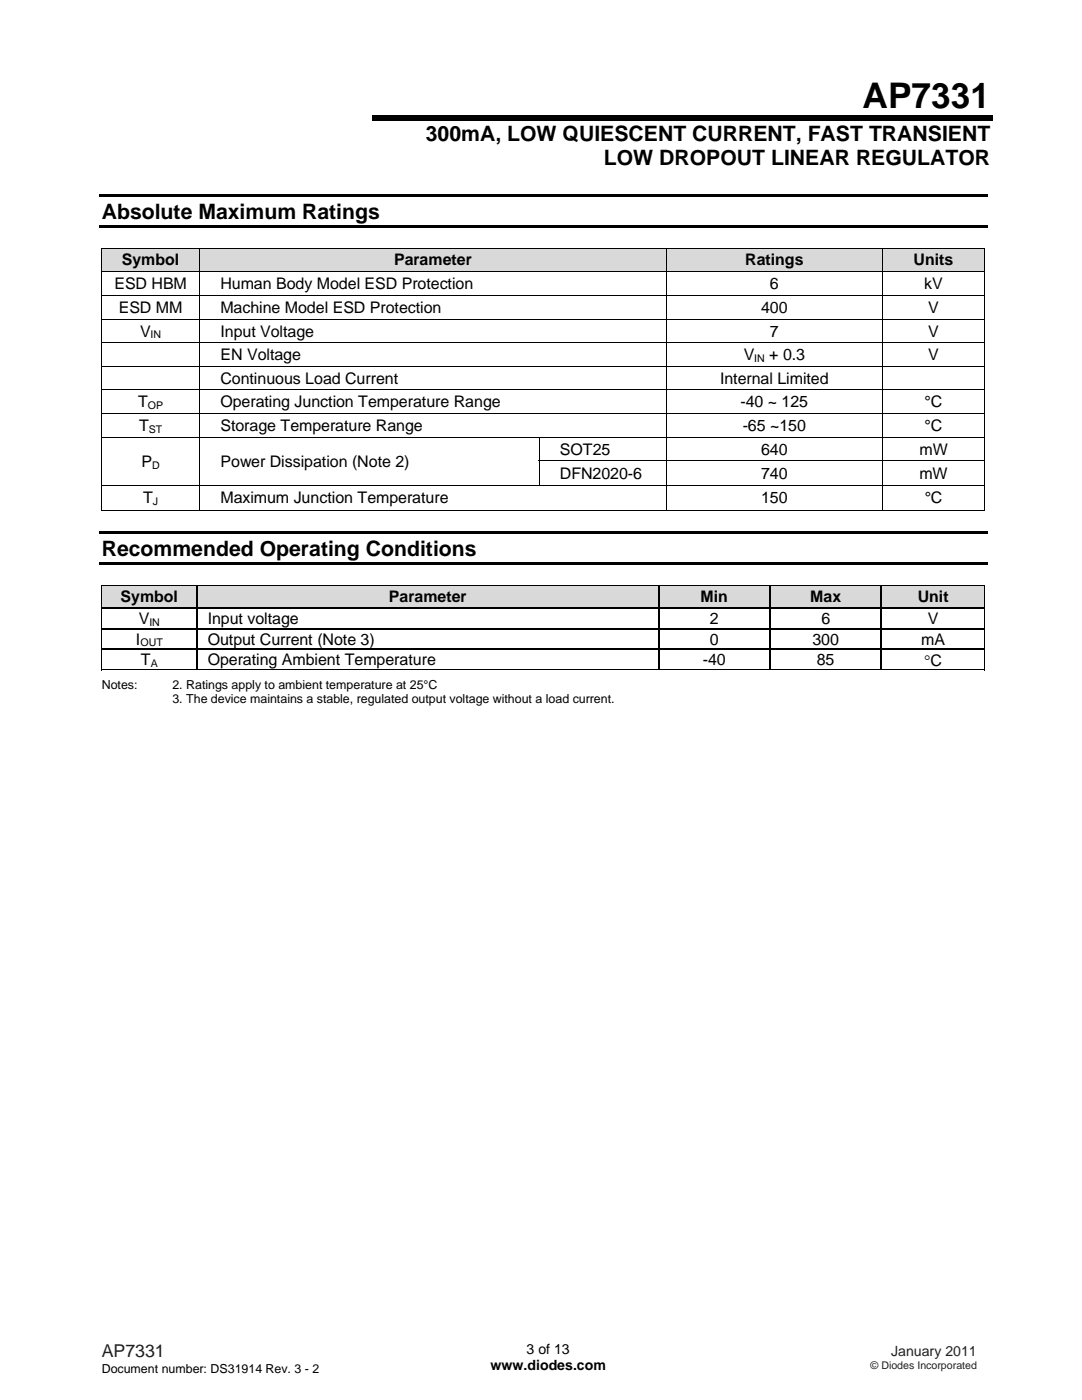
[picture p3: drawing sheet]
<svg xmlns="http://www.w3.org/2000/svg" width="216mm" height="279mm" viewBox="0 0 216 279" stroke-linecap="round" stroke-linejoin="round" font-family="sans-serif">
<defs><g id="words">
<text font-size="7" x="172.1" y="21.6">AP7331</text>
<g font-size="4.2">
<text x="85" y="28.1">300mA, LOW QUIESCENT CURRENT, FAST TRANSIENT</text>
<text x="120.5" y="33">LOW DROPOUT LINEAR REGULATOR</text>
<text x="20.3" y="43.6">Absolute Maximum Ratings</text>
<text x="20.3" y="110.9">Recommended Operating Conditions</text>
</g>
<text font-size="3.5" fill="#231f20" x="20.3" y="270.9">AP7331</text>
<g font-size="3.2">
<text x="24.3" y="52.9">Symbol</text>
<text x="78.6" y="52.9">Parameter</text>
<text x="148.7" y="52.9">Ratings</text>
<text x="182.3" y="52.9">Units</text>
<text x="22.8" y="57.7">ESD HBM</text>
<text x="44" y="57.7">Human Body Model ESD Protection</text>
<text x="153.6" y="57.7">6</text>
<text x="184.4" y="57.7">kV</text>
<text x="23.7" y="62.5">ESD MM</text>
<text x="44" y="62.5">Machine Model ESD Protection</text>
<text x="151.9" y="62.5">400</text>
<text x="185.2" y="62.5">V</text>
<text x="27.9" y="67.2">V</text>
<text x="44" y="67.2">Input Voltage</text>
<text x="44" y="71.9">EN Voltage</text>
<text x="148.4" y="71.9">V</text>
<text x="153.5" y="71.9">+ 0.3</text>
<text x="153.6" y="67.2">7</text>
<text x="185.2" y="71.9">V</text>
<text x="185.2" y="67.2">V</text>
<text x="44" y="76.6">Continuous Load Current</text>
<text x="143.7" y="76.6">Internal Limited</text>
<text x="27.6" y="81.3">T</text>
<text x="44" y="81.3">Operating Junction Temperature Range</text>
<text x="147.8" y="81.3">-40 ~ 125</text>
<text x="184.5" y="81.3">°C</text>
<text x="27.7" y="86">T</text>
<text x="44" y="86">Storage Temperature Range</text>
<text x="148.2" y="86">-65 ~150</text>
<text x="184.5" y="86">°C</text>
<text x="28.2" y="93.2">P</text>
<text x="44" y="93.2">Power Dissipation (Note 2)</text>
<text x="111.7" y="95.5">DFN2020-6</text>
<text x="111.7" y="90.7">SOT25</text>
<text x="151.9" y="95.5">740</text>
<text x="151.9" y="90.7">640</text>
<text x="183.4" y="95.5">mW</text>
<text x="183.5" y="90.7">mW</text>
<text x="28.6" y="100.5">T</text>
<text x="44" y="100.5">Maximum Junction Temperature</text>
<text x="151.9" y="100.5">150</text>
<text x="184.5" y="100.5">°C</text>
<text x="24.1" y="120.2">Symbol</text>
<text x="27.7" y="124.5">V</text>
<text x="41.4" y="124.5">Input voltage</text>
<text x="77.6" y="120.2">Parameter</text>
<text x="139.8" y="120.2">Min</text>
<text x="141.7" y="124.5">2</text>
<text x="161.7" y="120.2">Max</text>
<text x="163.9" y="124.5">6</text>
<text x="183.1" y="120.2">Unit</text>
<text x="185.1" y="124.5">V</text>
<text x="27.1" y="128.6">I</text>
<text x="41.4" y="128.6">Output Current (Note 3)</text>
<text x="141.6" y="128.6">0</text>
<text x="162.1" y="128.6">300</text>
<text x="183.8" y="128.6">mA</text>
<text x="28.1" y="132.7">T</text>
<text x="41.4" y="132.7">Operating Ambient Temperature</text>
<text x="140.2" y="132.7">-40</text>
<text x="163" y="132.7">85</text>
<text x="184.4" y="132.9">°C</text>
</g>
<g font-size="2.8">
<text x="97.9" y="273.5">www.diodes.com</text>
<text x="105.1" y="270.2">3 of 13</text>
</g>
<text font-size="2.8" fill="#231f20" x="177.8" y="270.6">January 2011</text>
<g font-size="2.5">
<text x="20.3" y="137.4">Notes:</text>
<text x="34.4" y="137.4">2. Ratings apply to ambient temperature at 25°C</text>
<text x="34.4" y="140.3">3. The device maintains a stable, regulated output voltage without a load current.</text>
<text x="20.3" y="274">Document number: DS31914 Rev. 3 - 2</text>
</g>
<g font-size="2.1">
<text x="30.1" y="67.5">IN</text>
<text x="150.5" y="72.2">IN</text>
<text x="29.5" y="81.7">OP</text>
<text x="29.7" y="86.4">ST</text>
<text x="30.4" y="93.5">D</text>
<text x="30.5" y="100.8">J</text>
<text x="29.8" y="124.9">IN</text>
<text x="28" y="129">OUT</text>
<text x="30.1" y="133.1">A</text>
</g>
<text font-size="2.1" fill="#231f20" x="173.7" y="273.2">© Diodes Incorporated</text>
</g></defs>
<path d="M19.8 38.8h177.2v.5h-177.2zM74.3 23.1h123.8v1.1h-123.8zM19.8 44.9h177.2v.5h-177.2z" fill="#000"/>
<g fill="#d9d9d9">
<path d="M20.4 49.7h19.4v4.3h-19.4z"/>
<path d="M20.8 50h18.5v3.7h-18.5z"/>
<path d="M39.9 49.7h93v4.3h-93z"/>
<path d="M40.3 50h92.2v3.7h-92.2z"/>
<path d="M133.1 49.7h42.9v4.3h-42.9z"/>
<path d="M133.5 50h42.1v3.7h-42.1z"/>
<path d="M176.1 49.7h20.3v4.3h-20.3z"/>
<path d="M176.6 50h19.4v3.7h-19.4z"/>
</g>
<path d="M20.2 49.5h.2v.1h-.2zM196.4 49.5h.2v.1h-.2zM20.2 91.9h.2v.1h-.2zM39.8 91.9h.1v.1h-.1zM19.8 106h177.2v.6h-177.2zM19.8 112.1h177.2v.6h-177.2zM196.4 101.8h.2v.2h-.2z" fill="#000"/>
<g fill="none" stroke="#000" stroke-width=".2">
<path d="M20.2 49.6h176.4M20.2 54.1h176.4M20.2 59h176.4M20.3 49.6v4.4M20.3 54.2v4.7M20.3 59.1v4.5M39.8 49.6v4.4M39.8 54.2v4.7M39.8 59.1v4.5M133 49.6v4.4M133 54.2v4.7M133 59.1v4.5"/>
<path d="M176 49.6v4.4M176 54.2v4.7M176 59.1v4.5M196.5 49.6v4.4M196.5 54.2v4.7M196.5 59.1v4.5M20.2 63.7h176.4M20.2 68.4h176.4M20.2 73.1h176.4M20.2 77.8h176.4M20.3 63.8v4.5M20.3 68.5v4.5"/>
<path d="M20.3 73.2v4.5M20.3 77.9v4.5M39.8 63.8v4.5M39.8 68.5v4.5M39.8 73.2v4.5M39.8 77.9v4.5M133 63.8v4.5M133 68.5v4.5M133 73.2v4.5M133 77.9v4.5M176 63.8v4.5M176 68.5v4.5"/>
<path d="M176 73.2v4.5M176 77.9v4.5M196.5 63.8v4.5M196.5 68.5v4.5M196.5 73.2v4.5M196.5 77.9v4.5M20.2 82.5h176.4M20.2 87.2h176.4M20.2 96.8h176.4M20.3 82.6v4.5M20.3 87.3v4.6M20.3 92v4.7"/>
<path d="M20.3 96.9v5.1M39.8 82.6v4.5M39.8 87.3v4.6M39.8 92v4.7M39.8 96.9v5.1M107.5 91.9h89.1M107.6 87.3v4.6M107.6 92v4.7M133 82.6v4.5M133 87.3v4.6M133 92v4.7M133 96.9v5.1"/>
<path d="M176 82.6v4.5M176 87.3v4.6M176 92v4.7M176 96.9v5.1M196.5 82.6v4.5M196.5 87.3v4.6M196.5 92v4.7M196.5 96.9v5.1M20.2 101.9h19.6M39.9 101.9h93M133.1 101.9h42.9M176.1 101.9h20.3"/>
</g>
<g fill="#d9d9d9">
<path d="M20.4 116.9h18.8v4.4h-18.8z"/>
<path d="M20.8 117.3h18.1v3.6h-18.1z"/>
<path d="M39.5 116.9h91.8v4.4h-91.8z"/>
<path d="M39.9 117.3h91v3.6h-91z"/>
<path d="M131.6 116.9h21.9v4.4h-21.9z"/>
<path d="M131.9 117.3h21.3v3.6h-21.3z"/>
<path d="M153.8 116.9h21.9v4.4h-21.9z"/>
<path d="M154.2 117.3h21.2v3.6h-21.2z"/>
<path d="M176 116.9h20.4v4.4h-20.4z"/>
<path d="M176.4 117.3h19.6v3.6h-19.6z"/>
</g>
<g fill="#000">
<path d="M20.2 116.7h.2v.2h-.2zM196.4 116.7h.2v.2h-.2zM20.2 121.3h.2v.2h-.2zM20.2 125.3h.2v.3h-.2zM20.2 129.4h.2v.3h-.2zM39.2 121.3h.3v.2h-.3zM39.2 125.3h.3v.3h-.3zM39.2 129.4h.3v.3h-.3zM131.3 121.3h.3v.2h-.3zM131.3 125.3h.3v.3h-.3zM131.3 129.4h.3v.3h-.3zM153.5 121.3h.3v.2h-.3z"/>
<path d="M153.5 125.3h.3v.3h-.3zM153.5 129.4h.3v.3h-.3zM175.7 121.3h.3v.2h-.3zM175.7 125.3h.3v.3h-.3zM175.7 129.4h.3v.3h-.3zM196.4 121.3h.2v.2h-.2zM196.4 125.3h.2v.3h-.2zM196.4 129.4h.2v.3h-.2zM196.4 133.6h.2v.2h-.2z"/>
</g>
<path d="M20.2 116.8h176.4M20.3 116.9v4.4M196.5 116.9v4.4M20.2 133.7h176.2M20.3 121.5v3.8M20.3 125.6v3.8M20.3 129.7v4.1M196.5 121.5v3.8M196.5 125.6v3.8M196.5 129.7v4.1" fill="none" stroke="#000" stroke-width=".2"/>
<g fill="none" stroke="#000" stroke-width=".25">
<path d="M39.3 116.9v4.4M131.4 116.9v4.4M153.6 116.9v4.4M175.9 116.9v4.4M20.4 121.4h18.8M20.4 125.5h18.8M20.4 129.5h18.8M39.3 121.5v3.8M39.3 125.6v3.8M39.3 129.7v3.9M39.5 121.4h91.8M39.5 125.5h91.8"/>
<path d="M39.5 129.5h91.8M131.4 121.5v3.8M131.4 125.6v3.8M131.4 129.7v3.9M131.6 121.4h21.9M131.6 125.5h21.9M131.6 129.5h21.9M153.6 121.5v3.8M153.6 125.6v3.8M153.6 129.7v3.9M153.8 121.4h21.9M153.8 125.5h21.9"/>
<path d="M153.8 129.5h21.9M175.9 121.5v3.8M175.9 125.6v3.8M175.9 129.7v3.9M176 121.4h20.4M176 125.5h20.4M176 129.5h20.4"/>
</g>
<use href="#words"/>
</svg>
